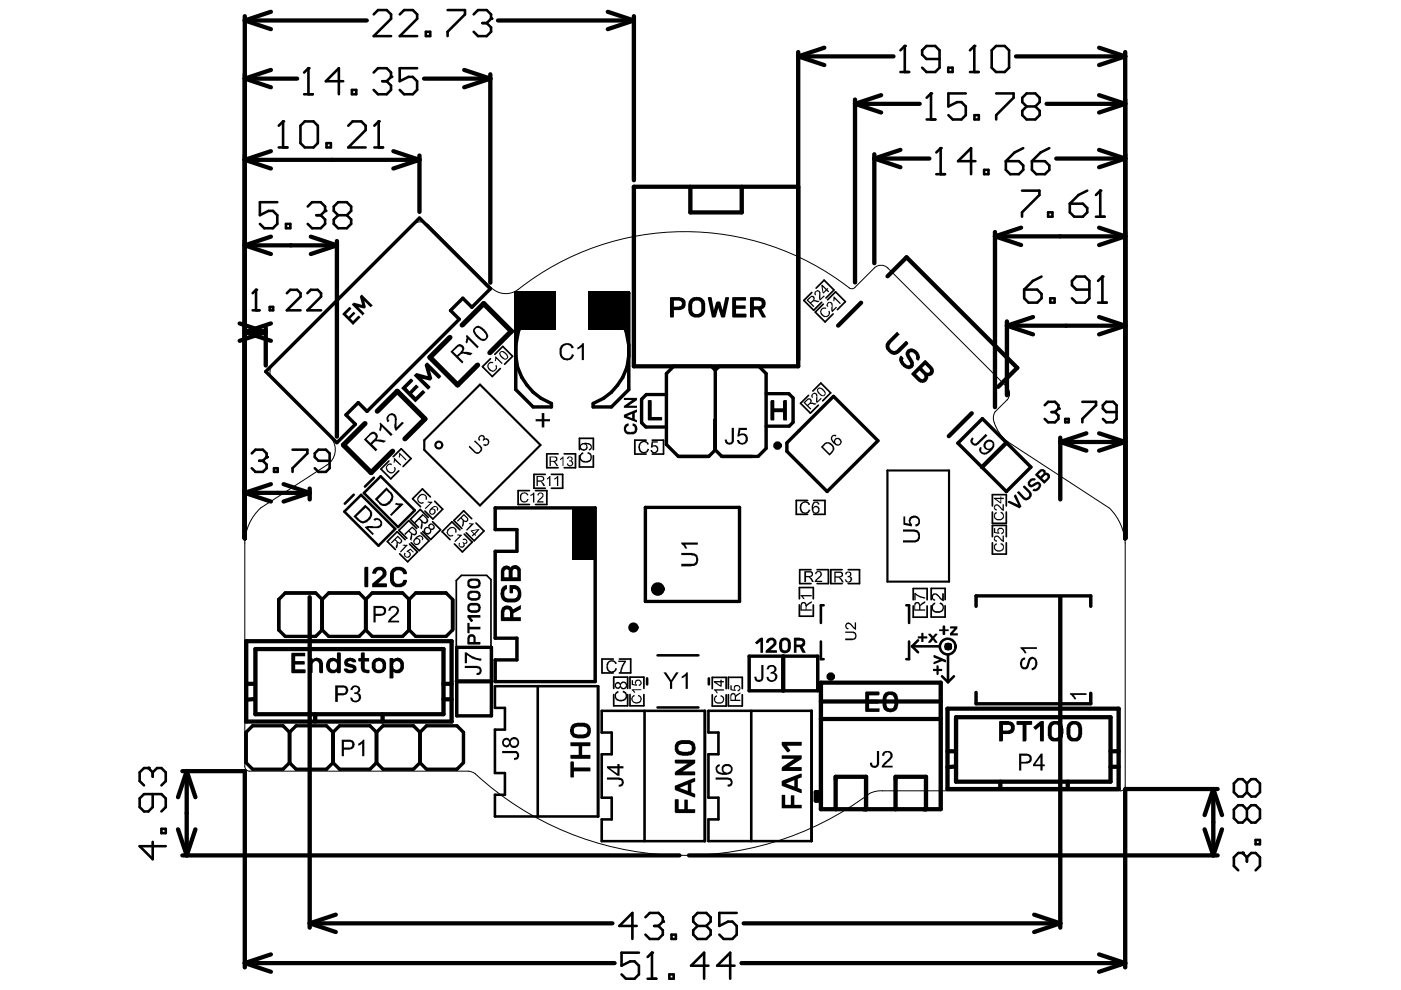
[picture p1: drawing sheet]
<svg xmlns="http://www.w3.org/2000/svg" width="297mm" height="210mm" viewBox="0 0 297 210" stroke-linecap="round" stroke-linejoin="round" font-family="sans-serif">
<path d="M100.8 164.1l-.7-.4-.8-.2h-46.4a1 1 0 0 1-1-1v-47.3a10.4 10.4 0 0 1 3.4-7.5l14-9.1a3.9 3.9 0 0 0 .7-6l-12.1-12.1a2.33 2.33 0 0 1 0-3.3l29.5-29.4a2.47 2.47 0 0 1 3.5 0l13.3 13.2a4.4 4.4 0 0 0 5.6 .4 57 57 0 0 1 70.3-.4 .87 .87 0 0 0 1.2-.1l4.1-4.1a2.02 2.02 0 0 1 2.8 0l25.3 25.3a1.95 1.95 0 0 1 0 2.7l-2.5 2.5a2.91 2.91 0 0 0 .1 3l1 1.8 1.4 1.5 21.8 14.2a11.5 11.5 0 0 1 3.3 7.3v51.6a1.01 1.01 0 0 1-1 1M100.8 164.1a65.6 65.6 0 0 0 84 3.9l1.8-.3h51" fill="none" stroke="#000" stroke-width=".21"/>
<g fill="#000">
<path d="M72.5 66.6l1.5-1.5h.2l.3 .4-1.1 1.1 .5 .5 1.1-1 .3 .4-1 1 .5 .6 1.2-1.1h.1l.3 .3-1.5 1.6h-.1zM74.6 64.6l.5-.4 1.7 .5-.5-1.7v-.2l.5-.4 2.2 2.3v.1l-.5 .3-1.3-1.3 .3 1.1-.2 .5-1.3-.3 1.2 1.3-.2 .5h-.2zM87.8 79.6l.4-.5h.2l2.3 .7-.6-2.3v-.2l.3-.4h.3l2.9 2.9-.5 .5h-.2l-1.7-1.7 .4 1.8-.2 .3h-.3l-1.6-.4 1.8 1.7v.1l-.6 .5zM98.8 71.2l.2-.2 2.5 2.5-.3 .4-1.9-2-.2 .9h-.1l-.3-.2 .2-.8zM103.6 76.9l.3-.2h.5l.2 .1-.2 .3a.6 .6 0 0 0-.9 .4 1 1 0 0 0 1.3 1l.4-.5-.2-.5 .3-.1a.99 .99 0 0 1-.6 1.3 .99 .99 0 0 1-1.3-.7l-.1-.6zM105 75.6l.1-.1 1.5 1.5-.2 .2-1.1-1.1-.2 .5-.2-.2zM118.9 73.3a1.64 1.64 0 0 1 2.8 .5l-.5 .1a1.11 1.11 0 0 0-1.4-.7 1.11 1.11 0 0 0-.7 1.3 1.13 1.13 0 0 0 .5 1.4 1.13 1.13 0 0 0 1.4-.3l.2-.5 .5 .1a1.55 1.55 0 0 1-1.8 1.2 1.55 1.55 0 0 1-1.3-1.7v-.8zM122.4 73.7l.8-.5 .3-.4h.3v3.5h-.5v-2.7l-.9 .5zM150.1 63.1h.8l.5 2.7 .4-1.7 .3-.2 .6 .1 .5 1.8 .6-2.7h.8l-.8 4.1-.8 .1-.2-.2-.5-1.8-.5 1.8-.2 .2-.7-.1zM155.2 63.1h3v.6h-2.1v1l2 .1-.1 .7h-1.9v1h2.1v.8h-2.8l-.2-.2zM172.7 61.9a.68 .68 0 0 1 .9-.3 .68 .68 0 0 1 .3 .9v.9l.8-.8 .2 .2-1 .9-.2-.2v-1.1a.43 .43 0 0 0-.1-.5 .43 .43 0 0 0-.6 0 .43 .43 0 0 0 0 .6 .32 .32 0 0 1-.3-.1 .32 .32 0 0 1 0-.4zM174 65.6l.5-.4 .7 .1-.4 .2a.6 .6 0 0 0-.6 .4 .6 .6 0 0 0 .2 .7 .64 .64 0 0 0 .8 .4 .64 .64 0 0 0 .4-.9l.3-.3a1.01 1.01 0 0 1-.8 1.5 1.01 1.01 0 0 1-1.2-1.1v-.2z"/>
<path d="M175.4 64.2a.7 .7 0 0 1 .9-.1 .7 .7 0 0 1 .2 .9v.8l.8-.8 .1 .2-1 1-.2-.8a.92 .92 0 0 0-.2-1.2l-.2 .1a.39 .39 0 0 0-.2 .6l-.2 .2-.2-.3zM176.8 62.8l1.5 1.5-.2 .2-1.1-1.1-.1 .4-.1 .1-.2-.2zM188 72.5l2.3-2.1 .4 .4v.2l-1.8 1.8a.95 .95 0 0 0 0 1.3 .95 .95 0 0 0 1.4-.1l1.7-1.7 .6 .4v.2l-1.9 1.8a1.49 1.49 0 0 1-2.5-.3 1.46 1.46 0 0 1-.2-1.9zM190.9 75.4h.2l.4 .5a1.27 1.27 0 0 0 1.3 1.6l.2-.4-.6-1.2a1.21 1.21 0 0 1 .1-1.8 1.21 1.21 0 0 1 1.7 .2l.3 .2a1.63 1.63 0 0 1 .3 1.9h-.2l-.5-.4a.95 .95 0 0 0-.2-1 .95 .95 0 0 0-1-.2 1.18 1.18 0 0 0 .5 1.3 1.35 1.35 0 0 1-.3 2.1h-.1a1.88 1.88 0 0 1-2-1 1.36 1.36 0 0 1-.1-1.8zM80.5 89.8l.2-.2 2.5 2.5-.3 .4-2-2.1-.2 1-.3-.2 .2-.7zM82.1 98.4l.9-.1 .1 .1-.1 .2a.66 .66 0 0 0-.9 .4 .66 .66 0 0 0 .3 .8 .66 .66 0 0 0 .9 .2 .66 .66 0 0 0 .2-.9l.3-.1a1 1 0 0 1-.7 1.3 1 1 0 0 1-1.2-.8v-.7zM83.4 97.3l.2-.2 1.5 1.4-.2 .2-1.2-1.1-.1 .6-.2-.2zM82.2 88a1.03 1.03 0 0 1 1.2-.3 1.03 1.03 0 0 1 .7 1.1v1.8l1.2-1.2 .3 .3-1.6 1.7a2.03 2.03 0 0 1-.3-2 .95 .95 0 0 0-.8-1.4l-.4 .3a.58 .58 0 0 0 .1 .9l-.4 .3a1.12 1.12 0 0 1 0-1.5zM84.6 96.1l.1-.1 1.5 1.4-.2 .2-1.1-1.2-.2 .7-.2-.2zM85.1 82.2l1.9-1.9h.3l.4 .5-1.5 1.4 .6 .8 1.3-1.4h.3l.4 .5-1.4 1.3 .7 .8 1.5-1.5h.2l.4 .6-2.2 2zM99.6 94.5l1.1 1.1a.69 .69 0 0 0 .8 .2 .69 .69 0 0 0 .4-.9l-1.4-1.3 .3-.2 1 1a.96 .96 0 0 1 .4 1 .96 .96 0 0 1-.7 .7h-.7l-1.4-1.3zM101.6 92.5a.69 .69 0 0 1 .8-.2 .69 .69 0 0 1 .4 .7 .72 .72 0 0 1 .9 .4 .72 .72 0 0 1-.3 .9l-.6 .3-.4-.2 .2-.3a.49 .49 0 0 0 .7 0 .49 .49 0 0 0-.1-.7 .49 .49 0 0 0-.7 .2l-.2-.3a.45 .45 0 0 0 .1-.7 .45 .45 0 0 0-.7 0 .45 .45 0 0 0 .2 .7l-.3 .2-.2-.3v-.5z"/>
<path d="M113.6 88.9h1.3v-1.3h.5v1.3h1.2v.4h-1.2v1.3h-.5v-1.3h-1.3zM118.7 97.3l.8-.5v2h-.2v-1.5l-.5 .2zM120.3 97a.6 .6 0 0 1 .8-.2 .6 .6 0 0 1 .2 .8l-.2 .1a.58 .58 0 0 1 .4 .6 .58 .58 0 0 1-.5 .5l-.3 .1-.3-.2a.23 .23 0 0 1-.2-.3 .23 .23 0 0 1 .3-.1 .39 .39 0 0 0 .6 .3 .39 .39 0 0 0-.1-.7h-.3v-.3a.37 .37 0 0 0 .5-.2 .37 .37 0 0 0-.3-.5 .37 .37 0 0 0-.4 .4h-.3zM123 96.3l.5-.4 .2 .3a.81 .81 0 0 0-.5 1 .81 .81 0 0 0 .9 .6 .95 .95 0 0 0 1.1-.9l-.1-.5-.6-.3 .1-.2a1.13 1.13 0 0 1 .8 1.6 1.56 1.56 0 0 1-2.3 .1l-.2-.3zM132.4 90.3l.5-.5h.4v.5a.7 .7 0 0 0-.5 .8 .7 .7 0 0 0 .8 .5l.2-.1a.65 .65 0 0 0 .8-.4 .65 .65 0 0 0-.3-.8h-.2v-.4a.81 .81 0 0 1 1 .9 1.2 1.2 0 0 1-1.5 1.3 1.18 1.18 0 0 1-1.3-1.5zM132.3 84.4h2.7v.5l-1.7 1.1h1.7v.5h-2.7v-.5l1.7-1.2h-1.7zM135.5 94a1.12 1.12 0 0 1 1.1-.5 1.12 1.12 0 0 1 .9 .7l-.2 .1a.85 .85 0 0 0-1.1-.4 .85 .85 0 0 0-.5 1 .81 .81 0 0 0 .6 .9 .81 .81 0 0 0 1-.5v-.2l.3 .1a1.18 1.18 0 0 1-1.5 .8 1.18 1.18 0 0 1-.7-1.6zM138.2 93.6h1.3v.2h-1l-.1 .8a.82 .82 0 0 1 1.1 .2 .82 .82 0 0 1-.1 1.1 .95 .95 0 0 1-1.5-.4l.4-.1a.53 .53 0 0 0 .6 .5 .53 .53 0 0 0 .4-.8 .54 .54 0 0 0-.5-.4 .54 .54 0 0 0-.5 .2h-.3zM137.3 84.9h.9v3.5h2.1v.7h-3zM155.1 90.7h.5v2.4a.98 .98 0 0 1-.9 1.2 .98 .98 0 0 1-1-1.1h.4a.53 .53 0 0 0 .6 .6 .53 .53 0 0 0 .4-.7zM156.6 90.7h1.8v.5h-1.4l-.2 .9a1.15 1.15 0 0 1 1.7 .6 1.15 1.15 0 0 1-1 1.5 1 1 0 0 1-1.3-.9h.5a.71 .71 0 0 0 .9 .6 .71 .71 0 0 0 .5-.9 .74 .74 0 0 0-.5-.8 .74 .74 0 0 0-.9 .4h-.4zM163.3 85l.2-.2 .7 .1v1.7h1.8v-1.6l.2-.2 .6 .1v4.2h-.7l-.1-.1v-1.6h-1.8v1.7h-.8z"/>
<path d="M172.1 83.6a.68 .68 0 0 1 .9-.2 .68 .68 0 0 1 .3 .9v.8l.7-.7 .2 .1-1 1-.2-.3v-1.2a.42 .42 0 0 0-.6-.5 .42 .42 0 0 0 0 .8 .32 .32 0 0 1-.4-.2 .32 .32 0 0 1 .1-.4zM205.9 92.9l.2-.2 .4 .3a.53 .53 0 0 0-.1 .8 .53 .53 0 0 0 .8 0l1.8-1.8 .3 .4-1.7 1.6a1 1 0 0 1-1.4 .3 1 1 0 0 1-.3-1.4zM77.3 111.8a2.78 2.78 0 0 1 2.2-.2 .94 .94 0 0 0 1.2-.8 .79 .79 0 0 0-1.2-.4l-.3-.3a1.09 1.09 0 0 1 1.1-.2 1.09 1.09 0 0 1 .7 .9 1.26 1.26 0 0 1-1.7 1.2h-1.2l1.2 1.2-.3 .3zM83.7 106.9l.3-.3 1.3 .1 .2 .2-2.5 2.5-.3-.3 1.9-2zM85.4 115.6h1.1l-1.5 1.5-.2-.1 1.1-1.2zM85.7 117.2l.1-.1 .2 .2a.45 .45 0 0 0 .2 .7 .45 .45 0 0 0 .6-.4 .48 .48 0 0 0-.5-.6l-.1-.1 .8-.6 .8 .7-.2 .1-.6-.5-.4 .4a.35 .35 0 0 1 .4 .3 .7 .7 0 0 1-.7 .9 .7 .7 0 0 1-.6-1zM88.9 105a.94 .94 0 0 1 1.2-.2 .94 .94 0 0 1 .3 1.2l-.2-.1a.67 .67 0 0 0-.2-.9 .67 .67 0 0 0-.9 .2 .72 .72 0 0 0-.4 .7 .72 .72 0 0 0 .6 .7l.4-.2 .2 .2a.97 .97 0 0 1-1.3-.3 .97 .97 0 0 1 .3-1.3zM90.6 106.5l.2-.2 .9 .2-1.5 1.4-.1-.2 1.2-1.1zM94.9 112.3a1.08 1.08 0 0 1 .9-.6 1.08 1.08 0 0 1 1 .7v.5l-.1 .1-.3-.2a.61 .61 0 0 0-.2-.8 .61 .61 0 0 0-.8 .2 .69 .69 0 0 0-.4 .8 .69 .69 0 0 0 .9 .5l.1-.1 .1 .2a.97 .97 0 0 1-1.1-.1 .97 .97 0 0 1-.1-1.2zM96.9 113.5l.2-.2 .9 .2-1.5 1.4-.2-.2 1.1-1.1zM97.3 115l.2 .2a.41 .41 0 0 0 .1 .6 .41 .41 0 0 0 .6-.1 .41 .41 0 0 0-.1-.6l.2-.2a.33 .33 0 0 0 .4 .1 .33 .33 0 0 0 .1-.4 .33 .33 0 0 0-.4-.1l-.1 .1-.2-.2a.59 .59 0 0 1 .9 0 .59 .59 0 0 1-.2 .9h-.4a.58 .58 0 0 1-.1 .7 .58 .58 0 0 1-.7 0l-.4-.2zM99.4 111.1l.2-.2 .9 .2-1.5 1.4-.2-.1 1.1-1.2z"/>
<path d="M110.3 104.8l.1-.1a.95 .95 0 0 1 1.6 .3l-.3 .1a.64 .64 0 0 0-.8-.4 .64 .64 0 0 0-.4 .8 .66 .66 0 0 0 .5 .8 .66 .66 0 0 0 .8-.5h.3a.98 .98 0 0 1-1.3 .7 .98 .98 0 0 1-.6-1.3zM112.5 104.9l.8-.5v2.2h-.3v-1.7l-.4 .3zM114.1 104.5a.67 .67 0 0 1 .9 0 .67 .67 0 0 1 .1 .9l-.9 .9h1v.3h-1.4l.1-.4 .5-.5a.8 .8 0 0 0 .5-.9 .41 .41 0 0 0-.4-.1 .41 .41 0 0 0-.3 .4l-.3-.1zM116 101.4l.7-.5v2.2h-.3v-1.7l-.3 .3zM117.5 101.4l.5-.2 .1-.3h.3v2.2h-.3v-1.7l-.4 .3h-.2zM144.4 117.2h2.1a1.43 1.43 0 0 1 1.5 1.5 1.43 1.43 0 0 1-1.5 1.4h-2.1v-.6h2.1a.94 .94 0 0 0 1.1-.8 .94 .94 0 0 0-1-1h-2.2zM144.4 115h3.5v.5h-2.7l.5 .8h-.4l-.3-.5-.6-.5zM169.7 106.8a1.11 1.11 0 0 1 1.1-.5 1.11 1.11 0 0 1 .9 .7l-.2 .1a.84 .84 0 0 0-1.1-.4 .84 .84 0 0 0-.5 1 .82 .82 0 0 0 .6 .9 .82 .82 0 0 0 1-.5h.3a1.18 1.18 0 0 1-1.3 .8 1.18 1.18 0 0 1-1-1.2zM191.5 112.3h2a1.27 1.27 0 0 1 1.6 1.2 1.27 1.27 0 0 1-1.6 1.5h-2v-.4h2a.94 .94 0 0 0 1-.5 .94 .94 0 0 0-.1-1.1l-.5-.3h-2.4zM191.5 109.5h.4v1.4l1 .2a1.14 1.14 0 0 1 .5-1.7 1.14 1.14 0 0 1 1.6 .7 1.01 1.01 0 0 1-.9 1.5l-.1-.4a.77 .77 0 0 0 .7-1 .77 .77 0 0 0-1.2-.3 .71 .71 0 0 0-.5 .6 .71 .71 0 0 0 .4 .7l-.1 .4-1.8-.4zM210.8 115.5l.5-.4 .1 .3a.7 .7 0 0 0-.4 .9 .7 .7 0 0 0 .9 .4 .65 .65 0 0 0 .8-.6 .65 .65 0 0 0-.6-.7l.1-.3a.94 .94 0 0 1 .6 .8 .94 .94 0 0 1-.3 .9 1.09 1.09 0 0 1-1.3 0 1.09 1.09 0 0 1-.4-1.3zM210.8 108.9l.3-.3 .3 .2a.72 .72 0 0 0-.3 .9 .72 .72 0 0 0 .9 .4 .65 .65 0 0 0 .7-.7 .65 .65 0 0 0-.6-.6l.1-.3a.98 .98 0 0 1 .6 1.2 .98 .98 0 0 1-1.2 .6 .97 .97 0 0 1-.8-1.4z"/>
<path d="M210.7 112h.3v.8l.6 .1a.72 .72 0 0 1 .3-1 .72 .72 0 0 1 1 .5 .72 .72 0 0 1-.6 .9v-.3a.45 .45 0 0 0 .3-.6 .45 .45 0 0 0-.6-.3 .45 .45 0 0 0-.3 .6l.2 .3-.1 .2-1.1-.2zM210.8 113.7a.93 .93 0 0 1 1.4 .5l.4 .4v-1.1h.2v1.4l-.6-.3a1.18 1.18 0 0 0-1.1-.8l-.2 .5 .2 .3h.3v.2a.65 .65 0 0 1-.6-.3 .65 .65 0 0 1 0-.7zM210.9 107a.99 .99 0 0 1 1.3 .6l.4 .3v-1h.2v1.4l-.6-.4a1.18 1.18 0 0 0-1.1-.7 .52 .52 0 0 0 .3 .8v.2a.72 .72 0 0 1-.5-1.2zM213.7 106.4l.3-.2 1.9 .8-.9-1.7v-.2l.3-.3 1.2 2.7-.4 .2-2.4-1.1zM215.6 104.4l.5-.2 1.1 1.2a.62 .62 0 0 0 .9-.1 .62 .62 0 0 0-.1-.9l-1.1-1.1v-.2l.4-.1 1.1 1.1a1.14 1.14 0 0 1 0 1.6 1.14 1.14 0 0 1-1.6 0zM218.3 101.7a1.03 1.03 0 0 1 1.3-.1l-.4 .3a.65 .65 0 0 0-.8 .7l.2 .2 .4-.1a1.26 1.26 0 0 1 1.5-.4 1.2 1.2 0 0 1-1 1.9 .37 .37 0 0 1-.6-.3l.3-.3a.73 .73 0 0 0 .7-.2 .73 .73 0 0 0 .2-.7l-.5 .2a1.11 1.11 0 0 1-1.5 .2 1.03 1.03 0 0 1 .2-1.4zM77.2 120.4l.2-.2 .7 .1-.1 4.2h-.7l-.1-.2zM79.2 120.7a1.52 1.52 0 0 1 1.7-.5 1.52 1.52 0 0 1 1 1.4l-.1 .7-1.6 1.4h1.7v.8h-3v-.7l1.9-1.7a.7 .7 0 0 0-.1-1.2 .7 .7 0 0 0-1 .7h-.8zM82.6 128.7a1.2 1.2 0 0 1 1.3-.2 1.2 1.2 0 0 1 .7 1.1l-.3 .7-1.4 1.2 1.7 .1v.4h-2.4l.3-.7 .7-.7a1.15 1.15 0 0 0 .8-1.6 .71 .71 0 0 0-.8-.1 .71 .71 0 0 0-.4 .6h-.5zM83.1 120.7a1.89 1.89 0 0 1 3.2 .8l-.1 .2h-.7a1.07 1.07 0 0 0-1.3-.7 1.07 1.07 0 0 0-.7 1.4 1.06 1.06 0 0 0 .7 1.4 1.06 1.06 0 0 0 1.3-.9h.7a1.36 1.36 0 0 1-1.3 1.6 1.92 1.92 0 0 1-2.2-2.5l.1-.9zM99.1 132.1h.5v.8h2.3v.5h-2.3v.9h-.4zM99.1 130.5l2.7-.1 .1 .6h-2.1l.5 .5v.2l-.5 .2-.7-.9z"/>
<path d="M106.6 124.4l.2-.2a.37 .37 0 0 1 .7 0v.7a1.16 1.16 0 0 0-.1 1.9l.5 .1a1.43 1.43 0 0 0 1.9-.8 .9 .9 0 0 0-1-1.2v.8l-.7 .1-.1-1.8h.9a1.67 1.67 0 0 1 1.6 2.2 1.81 1.81 0 0 1-2.4 1.5h-.1a1.75 1.75 0 0 1-1.8-2.3zM160.1 136.1l1-.8h.7v3.1h-.6v-2.4l-.6 .6-.5-.3zM162.6 135.6l.1-.1a1.15 1.15 0 0 1 1.4-.1 1.15 1.15 0 0 1 .4 1.4l-1.2 1.1h1.3l.1 .5h-2.4v-.4l1.5-1.3a.52 .52 0 0 0-.1-.9 .52 .52 0 0 0-.7 .5h-.6zM169.7 126.2h2.4v.2h-1.8l.3 .6h-.3zM172.9 121.3a.8 .8 0 0 1 .9-.2 .8 .8 0 0 1 .5 .6l-.2 .5-1 .9h1.2v.3h-1.6v-.3l.5-.4a1.19 1.19 0 0 0 .7-1.2 .4 .4 0 0 0-.5-.2 .4 .4 0 0 0-.3 .4h-.4zM179.3 121.4a.66 .66 0 0 1 1-.2 .66 .66 0 0 1 0 1h-.1a.71 .71 0 0 1 .3 1.1 .71 .71 0 0 1-1.1 0l-.3-.4h.3a.47 .47 0 0 0 .5 .4 .47 .47 0 0 0 .4-.6 .47 .47 0 0 0-.6-.3l.1-.3a.38 .38 0 0 0 .4-.3 .38 .38 0 0 0-.4-.4 .38 .38 0 0 0-.3 .4l-.3-.1zM179.2 133.9h1.4a.93 .93 0 0 1 1 .9 .93 .93 0 0 1-1 .9h-1.4v-.3h1.4a.58 .58 0 0 0 .7-.4 .58 .58 0 0 0-.4-.7l-1.7-.1zM179.4 132.2a1.15 1.15 0 0 1 1.5 .7l.3 .3v-1.2h.3v1.5l-.5-.2-.6-.7a.47 .47 0 0 0-.8-.2 .47 .47 0 0 0 .2 .8h.1l-.1 .2a.82 .82 0 0 1-.4-1.2zM193.9 125.7h.2l.9 .7 1.2 .2v.3l-1.5-.4-.6-.4v1.2h-.2zM194.6 135l.7-.1v-.6l.5-.1v.7h.7l.1 .4-.8 .1v.7h-.5v-.7h-.7zM196.8 134.5l.6-.1 .4 .5 .4-.5h.5l-.6 .9 .6 1h-.4l-.5-.6-.5 .6h-.4l-.1-.2 .6-.8zM197.7 128l.6-.3v.4a.8 .8 0 0 0-.5 1.1 .8 .8 0 0 0 1.1 .4 .79 .79 0 0 0 .9-.7 .79 .79 0 0 0-.6-.9l.1-.3a1.15 1.15 0 0 1 .8 1.5 1.15 1.15 0 0 1-1.5 .7 1.22 1.22 0 0 1-.9-1.9z"/>
<path d="M197.6 126.1a.88 .88 0 0 1 1.5 .3l.7 .6v-1.2h.3v1.7h-.3l-.6-.6a1.07 1.07 0 0 0-1.2-.7l-.2 .2a.37 .37 0 0 0 .3 .6l.2 .1v.3a.83 .83 0 0 1-.7-1.3zM199.1 133.4h.7v-.7l.5-.1 .1 .8h.7v.4h-.7v.7l-.5 .1-.1-.8h-.7zM201.4 132.9l1.6-.1v.5l-.9 1h1v.4h-1.7v-.4l.9-1h-.8zM216.3 137.2h3.5v.4h-2.7l.5 .8-.4 .1-.2-.5-.7-.5zM61.8 138.5h2.9v.7h-2.1v1l2 .1-.1 .6h-1.9v1h2.1l.1 .7h-3zM65.5 139.5h.7l.1 .3a1.34 1.34 0 0 1 1.5-.2 1.34 1.34 0 0 1 .7 1.3v1.7l-.2 .1h-.5l-.1-.1v-1.6a.7 .7 0 0 0-.7-.9 .7 .7 0 0 0-.7 .9v1.6l-.7 .1-.2-.1zM74.7 145.5a1.03 1.03 0 0 1 1.1-.1 1.03 1.03 0 0 1 .5 1.1l-.4 .5a.9 .9 0 0 1 .7 .8 .9 .9 0 0 1-.6 .9 1.16 1.16 0 0 1-1.8-.8h.5a.71 .71 0 0 0 .8 .7 .71 .71 0 0 0 .6-.9 .71 .71 0 0 0-.9-.5l-.1-.4a.61 .61 0 0 0 .9-.4 .61 .61 0 0 0-.6-.8 .61 .61 0 0 0-.6 .7l-.5-.1zM73.2 139.8l.2-.1a1.51 1.51 0 0 1 2.1 .5l-.1 .2h-.6a.64 .64 0 0 0-1.1 .1l.4 .2a1.47 1.47 0 0 1 1.5 .9 .64 .64 0 0 1-.4 .9 1.62 1.62 0 0 1-2.3-.5l.1-.3h.6a.99 .99 0 0 0 1.2 .1v-.2l-.4-.1a1.34 1.34 0 0 1-1.3-.6l-.2-.5zM76.5 138.5l.2-.2h.5l.1 1.2 1 .1v.7h-1v1.2a.37 .37 0 0 0 .5 .5l.6 .1v.5l-.7 .1a1.11 1.11 0 0 1-1.2-1.2v-1.2l-.5-.1v-.6l.5-.1zM98.5 138.3h.5l.9 .8 .9 .3 1.2 .2v.5l-1.7-.4-1.3-.8v1.7h-.5zM98.5 141.2h2.4a1.02 1.02 0 0 1 1.1 .6 1.02 1.02 0 0 1-.3 1.2l-.7 .1v-.4a.56 .56 0 0 0 .7-.5 .56 .56 0 0 0-.7-.6h-2.5zM120.9 157.4h4.3l-.1 .8h-1.7v1.9h1.8v.7l-4.2 .1-.1-.8h1.8v-1.9h-1.7z"/>
<path d="M128.7 140.5a1.19 1.19 0 0 1 1.1-.5 1.19 1.19 0 0 1 1 .7l-.4 .1a.83 .83 0 0 0-1-.4 .83 .83 0 0 0-.5 1 .82 .82 0 0 0 .5 .9 .82 .82 0 0 0 1-.5v-.2l.4 .1a1.13 1.13 0 0 1-1.3 .9 1.13 1.13 0 0 1-.9-1.3zM131.1 140.1h1.6v.2l-.7 1.2-.2 1.1h-.4l.2-1.1 .8-1.2h-1.3zM130.4 146.9l.5-.4h.2l.1 .3a.83 .83 0 0 0-.5 1.1 .83 .83 0 0 0 1 .5 .79 .79 0 0 0 .9-.7 .79 .79 0 0 0-.6-.9l.1-.4a1.2 1.2 0 0 1 .8 1.5 1.2 1.2 0 0 1-1.5 .8 1.3 1.3 0 0 1-1-1.8zM133.9 147.7l.5-.4 .2 .3a.67 .67 0 0 0-.5 .8 .67 .67 0 0 0 .9 .5 .67 .67 0 0 0 .7-.4 .67 .67 0 0 0-.2-.8l-.3-.1 .1-.3a.94 .94 0 0 1 .7 1.1 .94 .94 0 0 1-1 .8 1.11 1.11 0 0 1-1.1-1.5zM133.9 144.2h.3v.8h.6a.64 .64 0 0 1 .2-.9 .64 .64 0 0 1 .9 .3 .62 .62 0 0 1 .1 .7 .62 .62 0 0 1-.6 .3v-.2a.47 .47 0 0 0 .4-.6 .47 .47 0 0 0-.7-.2 .47 .47 0 0 0-.1 .6v.4l-1.1-.2zM133.9 146.1h2.1v.2h-1.6l.3 .5-.3 .1zM140.7 142.6h.5l1.1 1.6 1-1.6h.6l-1.4 2v1.5h-.5v-1.5zM144.5 143.4l.7-.4 .4-.4h.2v3.5h-.4v-2.8l-.9 .5zM151.5 147.6l.5-.2v.3a.66 .66 0 0 0-.3 .9 .66 .66 0 0 0 .9 .3 .65 .65 0 0 0 .7-.5 .65 .65 0 0 0-.6-.8l.1-.3a.93 .93 0 0 1 .8 1.1 .93 .93 0 0 1-1 .8 1.01 1.01 0 0 1-1.1-.4 1.01 1.01 0 0 1 0-1.2zM151.4 146.1h2.1v.3h-1.7l.4 .5-.3 .1zM154.9 145.3h.2v.8l.6 .1a.7 .7 0 0 1 .4-1 .7 .7 0 0 1 .9 .8l-.3 .5-.3 .1-.1-.3a.46 .46 0 0 0 .4-.6 .46 .46 0 0 0-.7-.1l-.2 .2 .2 .7-1.1-.2zM161.4 141h.5v2.4a.98 .98 0 0 1-.9 1.2 .98 .98 0 0 1-1.1-1.1l.5 .1a.53 .53 0 0 0 .6 .5 .53 .53 0 0 0 .4-.7z"/>
<path d="M162.8 141.3a1.06 1.06 0 0 1 1.2-.3 1.06 1.06 0 0 1 .6 1.1l-.4 .5a1.07 1.07 0 0 1 .6 1.3 1.07 1.07 0 0 1-1.3 .7 .95 .95 0 0 1-1-1l.4-.1a.74 .74 0 0 0 .6 .8 .74 .74 0 0 0 .8-.6 .74 .74 0 0 0-.5-.9h-.5l.1-.3a.58 .58 0 0 0 .7-.5 .58 .58 0 0 0-.5-.7 .58 .58 0 0 0-.6 .6h-.5zM165.7 157.4l4.3-.1v.7l-3.2 .1 .8 .9-.5 .5h-.2l-1.2-1.5zM183.4 146.8l.2-.2h2.7l.2 .2v.5l-.2 .1h-2v1l2 .1-.1 .7h-1.9v1h2.2l-.1 .7-3-.1zM197.8 141.8h.8v-.7h.3l.1 .7h.8v.5h-.8v.7l-.4 .1v-.8h-.8zM197.9 139l.2-.1 2.4 1 .1 .4-.2 .1-.6-.2-1.9 .6 .1-.5 1.2-.4-1.2-.5zM215.5 153h3.3v.6l-1.2 .1v3.3l-.1 .2h-.7v-3.5h-1.2zM216.4 139.9l.6-.5h.4v.4a.93 .93 0 0 0-.7 .7 .93 .93 0 0 0 .4 1h.2a1.37 1.37 0 0 0 .6-1.4 .97 .97 0 0 1 1-.9 .97 .97 0 0 1 .9 1 1.39 1.39 0 0 1-1.1 1.9v-.5a1.05 1.05 0 0 0 .8-.9 1.05 1.05 0 0 0-.6-1 1.32 1.32 0 0 0-.6 1.1h-.1a.98 .98 0 0 1-1 1.1 .98 .98 0 0 1-.9-1.2zM219.1 154.1l1.4-1.1h.8l-.1 4.2h-.6l-.1-.2v-3l-.8 .7-.3-.1zM226.9 147h3.5v.3h-2.7l.4 .8v.2h-.3l-.5-.8-.4-.2zM76 157.7l.6-.4 .4-.5h.2v3.5h-.4v-2.7l-.2 .2-.6 .3zM106.5 159.2h2.4a.98 .98 0 0 1 1.2 .9 .98 .98 0 0 1-1.1 1.1v-.5a.53 .53 0 0 0 .6-.6 .53 .53 0 0 0-.7-.4h-2.4zM120.9 161.5h.8v1.2h3.4l.1 .9h-3.5v1.2h-.7z"/>
<path d="M128.7 164.8h2.5a.98 .98 0 0 1 1.1 1 .98 .98 0 0 1-1.1 1v-.4a.56 .56 0 0 0 .6-.5 .56 .56 0 0 0-.6-.6h-2.5zM143.1 169.5h.8v2.1h1.2v-2.1h.6l.1 2.1h1.6v.7l-4.2 .1-.1-.2zM143.1 161.2l4.3-.1-.1 .8-2.6 1.7h2.6l.1 .7-4.2 .1-.1-.6 .1-.2 2.6-1.7h-2.6l-.1-.2zM151.7 164.8h2.4a1.01 1.01 0 0 1 1.2 .7 1.01 1.01 0 0 1-.6 1.3h-.4l-.1-.4a.54 .54 0 0 0 .7-.3 .54 .54 0 0 0-.3-.7l-2.9-.1zM165.7 168.6l.8-.1v2.1h1.2v-1.9l.7-.1v2h1.6v.8h-4.3zM165.7 160.2l4.3-.1-.1 .9-2.6 1.6h2.6l.1 .9h-4.3l.1-.9 2.6-1.7h-2.7zM173 167.9h1v1.9h-1zM185.9 159.2h.5v2.4a.99 .99 0 0 1-.9 1.2 .99 .99 0 0 1-1-1.1h.4a.53 .53 0 0 0 .6 .7 .53 .53 0 0 0 .4-.8zM187.3 159.4h.1a1.31 1.31 0 0 1 1.8 .5 1.91 1.91 0 0 1-1.2 1.8l-.5 .7h1.7v.3h-2.3a2.58 2.58 0 0 1 1.3-1.6 .89 .89 0 0 0 .3-1.5h-.5a.51 .51 0 0 0-.5 .6h-.5z"/>
<path d="M96.6 73.4a.99 .99 0 0 1 1.4-.2 .99 .99 0 0 1 .2 1.4h.9l1.1 .3-.5 .4-.8-.2a1.03 1.03 0 0 0-1.3 .1l-.4 .4 1.1 1.1-.3 .4-2.5-2.5zM96.1 74.5l.8 .8 .7-.6a.69 .69 0 0 0 .4-.7 .69 .69 0 0 0-.6-.6z"/>
<path d="M100.7 69.3a1.49 1.49 0 0 1 1.9 .4l.2 .2a1.99 1.99 0 0 1 .6 1.7 1.13 1.13 0 0 1-1.9 .2 2.63 2.63 0 0 1-1.2-1.9zM100.8 69.8a1.56 1.56 0 0 0 .8 1.6 .94 .94 0 0 0 1.5 .2 1.38 1.38 0 0 0-.9-1.5l-.6-.6h-.6z"/>
<path d="M105.9 74.7a.8 .8 0 0 1 1.3 .1l.1 .1a.76 .76 0 0 1 .2 1.3 1.15 1.15 0 0 1-1.5-.9l-.2-.2zM106.1 74.8a1.64 1.64 0 0 0 .9 1.3l.2-.1a.44 .44 0 0 0 .3-.4 .44 .44 0 0 0-.3-.5l-.4-.2a.42 .42 0 0 0-.3-.3 .42 .42 0 0 0-.4 .2z"/>
<path d="M142 63.1l1.9-.1a1.4 1.4 0 0 1 1.5 1.2 1.4 1.4 0 0 1-1.1 1.6h-1.4v1.4h-.9zM142.9 63.7v1.3h1a.66 .66 0 0 0 .7-.7 .66 .66 0 0 0-.8-.6z"/>
<path d="M146.1 63.7a1.92 1.92 0 0 1 3.3 .3l.1 1.6a1.79 1.79 0 0 1-2.7 1.5 1.95 1.95 0 0 1-.9-2.2zM146.9 64l-.1 .8a1.29 1.29 0 0 0 .8 1.8 1.08 1.08 0 0 0 1.1-1.5 1.06 1.06 0 0 0-.4-1.3 1.06 1.06 0 0 0-1.4 .2z"/>
<path d="M159 63.1l1.8-.1a1.35 1.35 0 0 1 1.5 1 1.35 1.35 0 0 1-.8 1.6l.9 1.5-.1 .2-.8-.1-.8-1.5h-.9l-.1 1.6-.7-.1zM159.8 63.7v1.2h1a.61 .61 0 0 0 .7-.6 .61 .61 0 0 0-.7-.6z"/>
<path d="M171 63.6l.6-.6a.59 .59 0 0 1 .9-.1 .59 .59 0 0 1 .1 .8l.4-.1 .8 .2-.3 .3-.8-.2a.58 .58 0 0 0-.7 .4l.7 .6-.2 .2zM171.4 63.6l.4 .5 .6-.6a.34 .34 0 0 0-.1-.5 .34 .34 0 0 0-.5 .2z"/>
<path d="M174.1 60.5l.2-.2 .9 .9 .3-.1 .1 .1-.2 .2 .4 .4-.2 .2-.4-.4-.6 .7-.2-.2zM174.4 60.8l.2 1.2 .4-.6z"/>
<path d="M193.2 79.2l2.9-2.9h.2l1.2 1.3a1.16 1.16 0 0 1 .5 1.3 1.16 1.16 0 0 1-1.1 .9 1.61 1.61 0 0 1-1.4 1.4l-.7-.2-1.6-1.6zM195.5 78l.8 .8a.49 .49 0 0 0 .7 .1 .49 .49 0 0 0 0-.7l-.8-.8zM194.2 79.3l.9 .8a.53 .53 0 0 0 .8 .1 .53 .53 0 0 0-.1-.8l-.8-.8z"/>
<path d="M78.3 92a.99 .99 0 0 1 1.4-.2 .99 .99 0 0 1 .1 1.4h.9l1.2 .3-.5 .3-1.2-.2h-.6l-.3 .2-.4 .4 1.1 1.1-.4 .4-2.4-2.5zM77.7 93.1l.8 .8 .8-.7a.62 .62 0 0 0 .2-1 .62 .62 0 0 0-1 .1z"/>
<path d="M116.5 96.8h.9a.57 .57 0 0 1 .8 .4 .57 .57 0 0 1-.6 .7l.8 .9h-.4l-.3-.5-.4-.4h-.5v.9h-.3zM116.8 97v.7h.6a.38 .38 0 0 0 .5-.4 .38 .38 0 0 0-.5-.3z"/>
<path d="M123.1 94.2l.3-.3h.5a1.28 1.28 0 0 1 1.6 .6v.4a.48 .48 0 0 1-.6 .6l-.1-.3a.46 .46 0 0 0 .5-.4 .46 .46 0 0 0-.5-.5l-.5-.1a.77 .77 0 0 1 .1 1 .77 .77 0 0 1-1 .3 .78 .78 0 0 1-.3-1.3zM123.2 94.4a.56 .56 0 0 0 .2 .8 .56 .56 0 0 0 .8-.2 .56 .56 0 0 0-.3-.8z"/>
<path d="M132.3 87.9l2.7-1.1v.6l-.4 .2v1.3l.4 .2v.4v.1l-2.6-1zM132.9 88.2l1.1 .5v-.9z"/>
<path d="M170.3 85.4l.7-.7a.59 .59 0 0 1 .9-.1 .59 .59 0 0 1 0 .9l.5-.1 .7 .2-.3 .2-.7-.2a.58 .58 0 0 0-.7 .4l.6 .7-.2 .1zM170.7 85.4l.5 .4 .5-.5a.34 .34 0 0 0 0-.5 .34 .34 0 0 0-.5 .1z"/>
<path d="M173.3 82.4a.91 .91 0 0 1 1.5 .4 .68 .68 0 0 1 0 1.1 .68 .68 0 0 1-1-.3 .91 .91 0 0 1-.5-1.2zM173.5 82.5l-.1 .3 .2 .3a.96 .96 0 0 0 1.1 .6 .63 .63 0 0 0-.3-.9l-.4-.4z"/>
<path d="M174.7 94a1.39 1.39 0 0 1 1.5 0 1.39 1.39 0 0 1 .6 1.5l-.9 1.1-1.9-1.8zM174.9 94.3l-.4 .5 1.4 1.3 .3-.3a1.02 1.02 0 0 0 0-1.4 1.02 1.02 0 0 0-1.3-.1z"/>
<path d="M176.4 92.3l.8-.1 .2 .1-.2 .3a.5 .5 0 0 0-.7 .1 .5 .5 0 0 0 .1 .7l.3 .3a.5 .5 0 0 1 .2-.8 .88 .88 0 0 1 1.3 .6 .88 .88 0 0 1-1 1l-.1-.1a2.07 2.07 0 0 1-1.1-1.7zM177.1 93.4a.58 .58 0 0 0 .4 .8 .58 .58 0 0 0 .7-.5 .6 .6 0 0 0-.5-.6 .6 .6 0 0 0-.6 .3z"/>
<path d="M208.7 93.8h.1a1.13 1.13 0 0 1 1.7-.4 1.13 1.13 0 0 1 0 1.7l-.1 .2a1.87 1.87 0 0 1-2.3 .9l-.2-.2a.78 .78 0 0 1 0-1.2l.2 .1a.73 .73 0 0 0 .3 1 .73 .73 0 0 0 .9-.1l.4-.4a1.07 1.07 0 0 1-1-.5 1.07 1.07 0 0 1 0-1.1zM209.1 94a.73 .73 0 0 0 .3 1.1 .73 .73 0 0 0 1-.5l.1-.3a.78 .78 0 0 0-.6-.7 .78 .78 0 0 0-.8 .4z"/>
<path d="M74.9 109.5l2.5-2.5 1 .9a1.45 1.45 0 0 1 0 2.2l-.3 .3a1.57 1.57 0 0 1-1.8 .4zM75.6 109.5l.5 .6a.95 .95 0 0 0 1.6 0 1.33 1.33 0 0 0 .6-1.7l-.8-.7z"/>
<path d="M79.5 105.8l2.4-2.5 .9 .9a1.42 1.42 0 0 1 0 2.4v.1a1.67 1.67 0 0 1-2.4 .1zM81.9 104l-1.8 1.9 .5 .6a1.21 1.21 0 0 0 1.9-.3 .98 .98 0 0 0 0-1.7z"/>
<path d="M82.9 115l1.4-1.5 .7 .7a.59 .59 0 0 1 .1 .9 .59 .59 0 0 1-.8 0v.6l-.1 .6-.3-.3 .2-.4-.1-.9-.3-.1-.6 .6zM83.9 114.4l.4 .3a.37 .37 0 0 0 .4 .3 .37 .37 0 0 0 .3-.3l-.1-.3-.6-.5z"/>
<path d="M85.7 113.2l1.7-1.6 .7 .7a.66 .66 0 0 1 .2 .9 .66 .66 0 0 1-1 .1l.1 .6-.2 .8-.3-.3 .2-1.3-.5-.4-.7 .8zM86.8 112.5l.6 .6a.43 .43 0 0 0 .6 0 .43 .43 0 0 0-.1-.7l-.5-.4z"/>
<path d="M87.8 110.7l1.8-1.8 .8 .8a.74 .74 0 0 1 .4 .9 .74 .74 0 0 1-.8 .5l-.4-.3-.2 1.5-.3-.3 .2-1.4-.4-.5-.9 .9zM89 110l.6 .4a.46 .46 0 0 0 .7 .2 .46 .46 0 0 0-.1-.7l-.5-.6z"/>
<path d="M87.8 114.2h.1a1 1 0 0 1 1.7-.4 .46 .46 0 0 1 0 .8l-.2-.3a.41 .41 0 0 0-.2-.6 .41 .41 0 0 0-.5 .2l-.4 .2a.74 .74 0 0 1 .8 .9 .74 .74 0 0 1-1.1 .5 .88 .88 0 0 1-.2-1.3zM87.9 114.8a.5 .5 0 0 0 1 0 .5 .5 0 0 0-1 0z"/>
<path d="M90 112l.3-.3 .6 .1a.63 .63 0 0 1 .4-.8 .63 .63 0 0 1 .8 .4 .61 .61 0 0 1 0 .8 .61 .61 0 0 1-.7 .2 .75 .75 0 0 1-.5 .9 .75 .75 0 0 1-.9-.4l-.2-.4zM91 111.7a.41 .41 0 0 0 .8 0 .41 .41 0 0 0-.8 0zM90.1 112.5a.55 .55 0 0 0 1.1 0 .55 .55 0 0 0-1.1 0z"/>
<path d="M91.2 107.9l.2-.2a.77 .77 0 0 1 .9-.4 .77 .77 0 0 1 .6 .7l-.2 .3-.2-.2a.41 .41 0 0 0-.1-.6 .41 .41 0 0 0-.6 .2l-.2 .1a.68 .68 0 0 1 .7 1 .68 .68 0 0 1-1.1 .1l-.2-.2zM91.2 108.5a.45 .45 0 0 0 .9 0 .45 .45 0 0 0-.9 0z"/>
<path d="M96.9 110.4l1.5-1.5 .6 .7a.57 .57 0 0 1 .2 .8 .57 .57 0 0 1-.8 .1l-.2 1.2-.3-.2 .2-1.2-.4-.3-.6 .6zM97.9 109.8l.6 .6a.35 .35 0 0 0 .5-.1 .35 .35 0 0 0-.2-.5l-.4-.5z"/>
<path d="M99.7 112.5l2-.2-.9 1 .1 .2-.1 .1-.2-.2-.4 .3-.2-.2 .4-.3zM100.1 112.6l.5 .5 .6-.7z"/>
<path d="M113.7 100.9h1a.57 .57 0 0 1 .7 .5 .57 .57 0 0 1-.5 .6l.7 1.1h-.4l-.3-.7a.37 .37 0 0 0-.6-.3h-.3v1h-.3zM114 101.1v.8h.6a.39 .39 0 0 0 .5-.3 .39 .39 0 0 0-.4-.5z"/>
<path d="M172.4 106.6h.1a.78 .78 0 0 1 1.3 .3l-.4 .1a.42 .42 0 0 0-.4-.4 .42 .42 0 0 0-.4 .3l-.2 .7a.83 .83 0 0 1 1.2-.1 .83 .83 0 0 1-.1 1.3 .86 .86 0 0 1-1 0 .86 .86 0 0 1-.4-.9v-.7zM172.5 108.1a.53 .53 0 0 0 1 0 .53 .53 0 0 0-1 0z"/>
<path d="M210.7 105.5h1.4v-.2h.2v.2h.5v.3h-.5v.9h-.2l-1.4-1zM211.2 105.8l.9 .7v-.7z"/>
<path d="M219.5 100.6l.8-.9a.82 .82 0 0 1 .9-.2 .82 .82 0 0 1 .6 .7 .85 .85 0 0 1 .8 .5 .85 .85 0 0 1-.3 1l-1 .9-1.8-1.9zM220.1 100.6l.5 .4 .4-.4a.32 .32 0 0 0 .2-.5 .32 .32 0 0 0-.5 0zM221 101.4l.4 .5 .7-.7a.34 .34 0 0 0-.2-.4 .34 .34 0 0 0-.4 0z"/>
<path d="M69.5 139.9a1.58 1.58 0 0 1 1.9-.1v-1.4l.7-.1 .2 .2v4.1l-.2 .1h-.5l-.2-.2a1.44 1.44 0 0 1-1.6 .1 1.44 1.44 0 0 1-.7-1.5l.1-.8zM70.1 140.3a.97 .97 0 0 0-.1 1.1 .97 .97 0 0 0 .9 .6 .91 .91 0 0 0 .5-1.2 .91 .91 0 0 0-1.3-.5z"/>
<path d="M79.2 128.5h1.4a1.08 1.08 0 0 1 1.3 1 1.08 1.08 0 0 1-1.3 1.1h-1v1.4h-.4zM79.6 128.9v1.2h1a.63 .63 0 0 0 .8-.6 .63 .63 0 0 0-.8-.6z"/>
<path d="M79.1 140l.2-.1a1.51 1.51 0 0 1 1.6-.4 1.51 1.51 0 0 1 1 1.4v.1a1.52 1.52 0 0 1-1.1 1.7 1.52 1.52 0 0 1-1.8-.8l-.2-.3v-1.1zM79.6 140.5v.2a.89 .89 0 0 0 .7 1.3 .83 .83 0 0 0 .8-.4 .83 .83 0 0 0-.1-.9 .47 .47 0 0 0-.4-.5l-.7 .1z"/>
<path d="M99.3 134.7a.91 .91 0 0 1 1-.2 .91 .91 0 0 1 .5 1v.6h1.1l-.1 .6h-2.6l-.1-1.5zM99.6 135.1v1h.8v-.7a.44 .44 0 0 0-.3-.4 .44 .44 0 0 0-.5 .1z"/>
<path d="M99.2 128.2h.1a2.1 2.1 0 0 1 1.8-.4 1.12 1.12 0 0 1 .8 1.5 1.12 1.12 0 0 1-1.5 .6 1.1 1.1 0 0 1-1.2-.4 1.1 1.1 0 0 1 0-1.2zM99.6 128.5a.63 .63 0 0 0 .1 .8 .63 .63 0 0 0 .8 .1h.1a.59 .59 0 0 0 .8-.6 .59 .59 0 0 0-.9-.4z"/>
<path d="M99.2 125.6a2.78 2.78 0 0 1 2-.4 1.05 1.05 0 0 1 .8 1.1 1.05 1.05 0 0 1-.9 1l-.3 .1a1.24 1.24 0 0 1-1.7-.9zM99.6 125.9a.61 .61 0 0 0 .1 .7 .61 .61 0 0 0 .7 .2 .68 .68 0 0 0 .7 0 .68 .68 0 0 0 .3-.7 1.53 1.53 0 0 0-1.8-.2z"/>
<path d="M99.2 123a2.65 2.65 0 0 1 1.9-.3 1.03 1.03 0 0 1 .9 1 1.03 1.03 0 0 1-.9 1l-.4 .1a1.48 1.48 0 0 1-1.6-.7zM99.6 123.4a.72 .72 0 0 0 .9 .8h.1a.59 .59 0 0 0 .8-.5 .59 .59 0 0 0-.7-.6l-1 .1z"/>
<path d="M106.4 128.9a1.4 1.4 0 0 1 2.4 .3l1.4-.9 .2 .1v.8l-1.5 .8v.9h1.5v.8h-4.1l-.1-2.2zM107 129.4l-.1 1.5h1.2v-1a.65 .65 0 0 0-.3-.6 .65 .65 0 0 0-.8 .1z"/>
<path d="M106.3 120.5a1.13 1.13 0 0 1 1.9-.1 1.21 1.21 0 0 1 1.4-.5 1.21 1.21 0 0 1 .8 1.2v2.1h-4.2zM107 120.9l-.1 1.5h1v-1a.47 .47 0 0 0-.2-.7 .47 .47 0 0 0-.7 .2zM108.8 120.8l-.1 1.6h1v-1.2a.51 .51 0 0 0-.3-.5 .51 .51 0 0 0-.6 .1z"/>
<path d="M165.4 135.7a1.34 1.34 0 0 1 1.7-.4 1.34 1.34 0 0 1 .6 1.6v.2a1.28 1.28 0 0 1-1.4 1.4 1.28 1.28 0 0 1-1.1-1.7zM165.9 135.9l-.1 .6a1.44 1.44 0 0 0 .4 1.4 .77 .77 0 0 0 .8-.3 .77 .77 0 0 0 0-.8 .71 .71 0 0 0-.2-.9 .71 .71 0 0 0-.9 0z"/>
<path d="M168.3 135.3l1.3-.1a1.02 1.02 0 0 1 1.1 .7 1.02 1.02 0 0 1-.5 1.2l.6 1.3h-.6l-.7-1.2h-.6v1.2h-.6zM168.9 135.8v.9h.7a.43 .43 0 0 0 .6-.5 .43 .43 0 0 0-.6-.4z"/>
<path d="M170.5 121.1h1a.66 .66 0 0 1 .9 .5 .66 .66 0 0 1-.7 .8l.5 .3 .4 .7h-.4l-.4-.6a.62 .62 0 0 0-.9-.4v1h-.4zM170.9 121.4v.7h.7a.38 .38 0 0 0 .5-.4 .38 .38 0 0 0-.5-.3z"/>
<path d="M169.8 127.9a.65 .65 0 0 1 .7-.3 .65 .65 0 0 1 .5 .7l.3-.4 .8-.4v.3l-.8 .5-.3 .4v.5h1.1v.3h-2.4zM170.1 128l-.1 1.2h.8l-.1-1.1-.2-.2z"/>
<path d="M176.9 121.2h1a.66 .66 0 0 1 .8 .5 .66 .66 0 0 1-.6 .8l.3 .1 .5 .9h-.3l-.4-.6a.46 .46 0 0 0-.7-.4h-.3v1h-.3zM177.2 121.5v.7h.7a.4 .4 0 0 0 .5-.2 .4 .4 0 0 0-.2-.5z"/>
<path d="M193.9 127.9a.65 .65 0 0 1 .7-.3 .65 .65 0 0 1 .5 .7l.1-.3 1-.5v.3l-.8 .5a.37 .37 0 0 0-.3 .5v.4h1.1v.3h-2.3zM194.1 128.1l-.1 1.1h.9l-.1-1a.34 .34 0 0 0-.3-.3 .34 .34 0 0 0-.4 .2z"/>
<path d="M71.1 145.3h1.4a1.09 1.09 0 0 1 1.3 1.1 1.09 1.09 0 0 1-1.3 1h-.9v1.4h-.5zM71.6 145.8v1.2h.9a.64 .64 0 0 0 .8-.3 .64 .64 0 0 0-.2-.8z"/>
<path d="M82.6 139.6l.7-.1 .1 .3 .2-.2a1.48 1.48 0 0 1 1.6 .3 1.48 1.48 0 0 1 .4 1.6 1.31 1.31 0 0 1-.8 1.1 1.31 1.31 0 0 1-1.4-.2v1.4h-.8zM83.5 140.4a1.37 1.37 0 0 0 .3 1.6 .92 .92 0 0 0 1.1-.6 .92 .92 0 0 0-.6-1.1l-.3-.1z"/>
<path d="M106.6 156.8a.86 .86 0 0 1 .8-.4 .86 .86 0 0 1 .7 .5 1.04 1.04 0 0 1 1.3-.5 1.04 1.04 0 0 1 .7 1.3 1.05 1.05 0 0 1-.9 .9 1.05 1.05 0 0 1-1.2-.7 .75 .75 0 0 1-.7 .6 .75 .75 0 0 1-.7-.7zM106.8 157.5a.6 .6 0 0 0 1.2 0 .6 .6 0 0 0-1.2 0zM108.3 157.4a.7 .7 0 0 0 1.4 0 .7 .7 0 0 0-1.4 0z"/>
<path d="M121.3 153.6l1-.4h1.1a1.72 1.72 0 0 1 1.7 .9 1.72 1.72 0 0 1-.1 1.9 3.9 3.9 0 0 1-3.3 .4l-.2-.1a1.84 1.84 0 0 1-.2-2.7zM121.8 154.3a.91 .91 0 0 0 0 1.1 .91 .91 0 0 0 1 .3h.1a1.21 1.21 0 0 0 1.6-.9 1.24 1.24 0 0 0-1.5-.7h-.7z"/>
<path d="M130.4 144.9a.63 .63 0 0 1 1.1 .1 .77 .77 0 0 1 1.2-.4 .77 .77 0 0 1 .1 1.2 .71 .71 0 0 1-.6 .3 .71 .71 0 0 1-.7-.4 .67 .67 0 0 1-.9 .2 .67 .67 0 0 1-.2-.9zM130.6 145.3a.43 .43 0 0 0 .8 0 .43 .43 0 0 0-.8 0zM131.6 145.3a.55 .55 0 0 0 1.1 0 .55 .55 0 0 0-1.1 0z"/>
<path d="M143.3 157.5a3.7 3.7 0 0 1 2.7-.6 1.55 1.55 0 0 1 1.4 2.1 1.76 1.76 0 0 1-2 1.2h-.3a2.01 2.01 0 0 1-1.6-.4 1.94 1.94 0 0 1-.2-2.3zM143.9 158.1a.75 .75 0 0 0-.1 .9 .75 .75 0 0 0 .8 .3l.4 .1a1.77 1.77 0 0 0 1.7-.5 .94 .94 0 0 0-.3-1 .94 .94 0 0 0-1-.1h-1z"/>
<path d="M151.4 144.4h1.3v-.3h.3v.3h.5v.3h-.5v.9h-.3l-1.3-.9zM151.8 144.7l.9 .6v-.6z"/>
<path d="M154.9 147.3a.59 .59 0 0 1 .6-.3 .59 .59 0 0 1 .5 .5l.2-.3 .8-.4v.3l-.9 .6v.7h.9v.2h-2.1zM155.1 147.3l-.1 1.1h.8v-1l-.4-.2z"/>
<path d="M187.4 147.2a1.71 1.71 0 0 1 2-.5 1.71 1.71 0 0 1 1 1.8v.6a1.65 1.65 0 0 1-1.9 1.8 1.43 1.43 0 0 1-1.4-1.5v-1.4zM188.1 147.6l-.1 .4v.6a1.27 1.27 0 0 0 .5 1.6 .99 .99 0 0 0 1-.3 .99 .99 0 0 0 .1-1.1v-.1a.97 .97 0 0 0-.2-1.1 .97 .97 0 0 0-1.2-.1z"/>
<path d="M211.8 153l1.8-.1a1.39 1.39 0 0 1 1.5 1.2 1.39 1.39 0 0 1-1.2 1.5h-1.2v1.4l-.2 .2-.7-.1zM212.7 153.7v1.2h.9a.61 .61 0 0 0 .7-.6 .61 .61 0 0 0-.7-.6z"/>
<path d="M222.4 153.4a1.74 1.74 0 0 1 2.1-.4 1.74 1.74 0 0 1 1 1.8l-.1 .8a1.49 1.49 0 0 1-1.9 1.6 1.59 1.59 0 0 1-1.3-2v-1.1zM223.1 154l-.1 .7a1.9 1.9 0 0 0 .4 1.7 .93 .93 0 0 0 1.2-1v-.4a1.56 1.56 0 0 0-.5-1.4h-.6z"/>
<path d="M226.5 153.3a1.77 1.77 0 0 1 2.1-.2 1.77 1.77 0 0 1 .8 2v.6a1.72 1.72 0 0 1-2.5 1.4 1.96 1.96 0 0 1-.8-1.9v-.9zM227 154l-.1 .7a1.9 1.9 0 0 0 .4 1.7 .88 .88 0 0 0 1-.1 .88 .88 0 0 0 .3-.9v-.1a1.35 1.35 0 0 0-.6-1.7h-.5z"/>
<path d="M72.5 156.8h1.3a1.1 1.1 0 0 1 1.2 .5 1.1 1.1 0 0 1-.1 1.3l-.7 .3h-1.3v1.4h-.4zM72.9 157.3v1.2h.9a.63 .63 0 0 0 .9-.6 .63 .63 0 0 0-.9-.6z"/>
<path d="M128.7 162.4h2.2v-.4h.5v.4h.8v.5h-.8v1.6h-.5l-2.2-1.7zM129.3 162.9l1.6 1.1v-1.1z"/>
<path d="M143.2 166.5l4.1-1.6 .1 .8-.8 .3v2l.8 .3v.7l-.2 .1-4-1.5-.1-.3zM144.1 167.1l1.7 .6v-1.4z"/>
<path d="M151.9 162.4l.7-.4v.4a.7 .7 0 0 0-.5 .8 .7 .7 0 0 0 .7 .6h.7a1.04 1.04 0 0 1-.4-1.3 1.04 1.04 0 0 1 1.3-.5 1.16 1.16 0 0 1 .9 1.3 1.16 1.16 0 0 1-1.2 1h-.2a2.13 2.13 0 0 1-1.8-.5 1.1 1.1 0 0 1-.2-1.4zM153.5 162.6a.78 .78 0 0 0 .6 1.3 .78 .78 0 0 0 .7-1.3l-.7-.2z"/>
<path d="M165.7 165.7l4.2-1.7 .1 .8-.9 .3v2l.9 .3v.8l-4.3-1.6zM166.7 166.1l1.7 .7v-1.4z"/>
<path d="M216.1 159.8h1.4a1.08 1.08 0 0 1 1.3 1.1 1.08 1.08 0 0 1-1.3 1h-1v1.5h-.4zM216.5 160.2v1.3h1a.73 .73 0 0 0 .7-1l-.3-.3z"/>
<path d="M220.7 159.8h.3v2.3h.5v.3h-.5v1h-.4v-1h-1.6v-.3zM220.6 160.5l-1.1 1.6h1.1z"/>
<circle cx="65.4" cy="14.5" r=".27"/>
<circle cx="82.9" cy="16.3" r=".27"/>
<circle cx="104.1" cy="4" r=".27"/>
<circle cx="191.8" cy="9.7" r=".27"/>
<circle cx="197.4" cy="19.8" r=".27"/>
<circle cx="206.6" cy="9.7" r=".27"/>
<circle cx="60" cy="25.7" r=".27"/>
<circle cx="80.3" cy="25.7" r=".27"/>
<circle cx="199.4" cy="31.4" r=".27"/>
<circle cx="68.9" cy="44.7" r=".27"/>
<circle cx="233.3" cy="40.4" r=".27"/>
<circle cx="233.7" cy="58.6" r=".27"/>
<circle cx="54.3" cy="61.4" r=".27"/>
<circle cx="56.5" cy="96.9" r=".27"/>
<circle cx="224.4" cy="86.6" r=".27"/>
<circle cx="31.5" cy="162.8" r=".27"/>
<circle cx="140.5" cy="195.4" r=".27"/>
<circle cx="263.4" cy="180.8" r=".27"/>
<circle cx="138.2" cy="202" r=".27"/>
</g>
<g fill="none" stroke="#000" stroke-width=".72">
<path d="M151.7 78.5l-.9-.8h-8l-1.5 1.5v15.1l2.5 2.5h6.5l1.4-1.4M151.7 78.5l.8-.8h8.4l1.5 1.5v15.9l-1.7 1.7h-7.7l-1.3-1.4M151.7 78.5v16.9M141.3 83.7h-4.3l-1 .9v5l.9 .9h4.4M162.4 83.5h4.8l.9 .9v5.1l-.8 .9h-4.9M166.8 93.9l9.9-9.9 9.4 9.5-10.7 10.7-8.6-8.5zM136.8 107.6h20v19.9h-20zM68.3 127.1l-1.4-1.4h-6.4l-1.4 1.4v6.5l1.4 1.3h6.4l1.4-1.3M68.3 133.6l1.4 1.3h6.4l1.4-1.3M68.3 127.1l1.4-1.4h6.4l1.4 1.4M68.3 127.1v6.5M77.5 127.1v6.5"/>
<path d="M77.5 133.6l1.4 1.3h6.5l1.3-1.3M77.5 127.1l1.4-1.4h6.5l1.3 1.4M86.7 127.1l1.4-1.4h6.5l1.4 1.4v6.5l-1.4 1.3h-6.5l-1.4-1.3M86.7 127.1v6.5M61.4 155.3l-1.4-1.4h-6.4l-1.4 1.4v6.4l1.4 1.4h6.4l1.4-1.4M61.4 155.3v6.4M61.4 155.3l1.4-1.4h6.4l1.4 1.4M70.6 155.3v6.4M70.6 155.3l1.4-1.4h6.4l1.4 1.4M79.8 155.3l1.4-1.4h6.5l1.3 1.4M79.8 155.3v6.4M89 155.3l1.4-1.4h6.5l1.4 1.4v6.4l-1.4 1.4h-6.5l-1.4-1.4"/>
<path d="M89 155.3v6.4M61.4 161.7l1.4 1.4h6.4l1.4-1.4M70.6 161.7l1.4 1.4h6.4l1.4-1.4M79.8 161.7l1.4 1.4h6.5l1.3-1.4"/>
</g>
<g fill="none" stroke="#000" stroke-width=".91">
<path d="M51.9 3.4v110.8M51.9 16.7l5.5 1.8M51.9 4.3l5.5 1.9M51.9 16.7h11.1M51.9 4.3h25.9M57.4 14.8l-5.5 1.9M57.4 2.5l-5.5 1.8M89.9 16.7h14.1M98.4 14.8l5.6 1.9M104 15.7v44.2M104 16.7l-5.6 1.8M105.6 4.3h28.8"/>
<path d="M128.9 2.5l5.5 1.8M134.4 3.4v34.8M134.4 4.3l-5.5 1.9M169.2 11v66.7h-34.8v-38.1h34.8M169.2 12l5.6 1.8M169.2 12h20.2M174.8 10.1l-5.6 1.9M215.4 12h23.2M233 10.1l5.6 1.9M238.6 11v103.2M238.6 12l-5.6 1.8M51.9 33.9h37"/>
<path d="M51.9 33.9l5.5 1.8M57.4 32l-5.5 1.9M83.4 32l5.5 1.9M88.9 33v11.9M88.9 33.9l-5.5 1.8M146.4 39.6v5.4h10.9v-5.4M181.3 21.1v38.8M181.3 22l5.5 1.9M181.3 22h13.7M185.4 32.7v23.1M185.4 33.6l5.5 1.9M185.4 33.6h11.6"/>
<path d="M186.8 20.2l-5.5 1.8M190.9 31.8l-5.5 1.8M221.9 22h16.7M223.9 33.6h14.7M233 31.8l5.6 1.8M233 20.2l5.6 1.8M238.6 33.6l-5.6 1.9M238.6 22l-5.6 1.9M51.9 52l5.5 1.9M51.9 52h19.5M57.4 50.2l-5.5 1.8M65.9 50.2l5.5 1.8"/>
<path d="M71.4 52l-5.5 1.9M71.4 51.1v41.5M188.2 58.6l4-4.1 23.5 23.5-4.1 4M211 49.2v37.1M211 50.1h27.6M211 50.1l5.5 1.9M216.5 48.3l-5.5 1.8M233 48.3l5.6 1.8M238.6 50.1l-5.6 1.9M50.8 68.6l5.5 1.8M51.9 70.4h4.4M51.9 70.4l5.5 1.9"/>
<path d="M56.3 70.4l-5.5 1.9M56.3 69.5v8M57.4 68.6l-5.5 1.8M182.6 64.2l-4.9 4.8M213.5 68.1v15.7M213.5 69.1l5.5 1.8M213.5 69.1h25.1M219 67.2l-5.5 1.9M233 67.2l5.6 1.9M238.6 69.1l-5.6 1.8M206 87.6l-4.8 4.9M213.4 93.9l-5.2 5.2"/>
<path d="M224.8 92.8v13.1M224.8 93.7h13.8M224.8 93.7l5.5 1.9M230.3 91.9l-5.5 1.8M233 91.9l5.6 1.8M238.6 93.7l-5.6 1.9M51.9 104.5l5.5 1.8M51.9 104.5h13.8M57.4 102.7l-5.5 1.8M60.1 102.7l5.6 1.8M65.7 103.6v2.3M65.7 104.5l-5.6 1.8"/>
<path d="M52.2 135.9h43.5v17.1h-43.5zM54.2 137.6h39.8v13.8h-39.8zM65.7 126.6v70.1M166.1 139.1v7.4M224.8 126.6v70.1M52.2 145h1.7M53.9 148.2l-1.7 .2M66.8 151.4v1.6M81.1 151.4v1.6M94 145h1.7M94 148.3h1.7M96.8 144.5h7.4"/>
<path d="M174 144.7h25.5v26.9h-25.5zM174 152.4h25.5M174 148.7h25.5M200.9 159.3h1.7M200.9 150.3h36.3v17h-36.3zM202.7 152.1h32.8v13.6h-32.8zM235.5 159.3h1.7M37.7 175.8l1.9 5.6M38.7 163.5h13.2v41.6M39.6 163.5v17.9M39.6 163.5l1.8 5.5M39.6 163.5l-1.9 5.5"/>
<path d="M41.4 175.8l-1.8 5.6M174 168l-1-.1v1.9h1M177.2 171.6v-6.9h6.4v6.9h-.4M189.9 171.6v-6.9h6.4v6.9h-.4M202.6 162.5l-1.7 .2M212.1 165.7v1.6M226.4 165.7v1.6M235.5 162.6h1.7M238.6 167.3h19.6M238.6 167.7v37.4M255.4 175.8l1.8 5.6M257.2 167.3l1.9 5.5"/>
<path d="M257.2 167.3v14.1M257.2 167.3l-1.8 5.5M259.1 175.8l-1.9 5.6M38.7 181.4h105.4M65.7 195.8l5.5 1.8M65.7 195.8h64.1M71.2 193.9l-5.5 1.9M146.1 181.4h112.1M157.7 195.8h67.1M219.3 193.9l5.5 1.9M224.8 195.8l-5.5 1.8M51.9 204.2l5.5 1.8"/>
<path d="M51.9 204.2h78.4M57.4 202.4l-5.5 1.8M157.2 204.2h81.4M233 202.4l5.6 1.8M238.6 204.2l-5.6 1.8"/>
</g>
<g fill="none" stroke="#000" stroke-width=".55">
<path d="M64.5 20h1.8M64.5 15.4l.9-.9v5.5M72.8 17.2h-3.7l2.7-2.7v5.5M74.6 19.1h.9v.9h-.9zM79.2 15.4l.9-.9h1.9l.9 .9v.9l-.9 .9M79.2 3.1l1-1h1.8l.9 1v.9l-3.7 3.7h3.7M81.1 17.2h.9M82 17.2l.9 .9v1l-.9 .9h-1.9l-.9-.9M84.8 3.1l.9-1h1.8l.9 1v.9l-3.6 3.7h3.6M88.4 14.5h-3.7v2.7l1.9-.9h.9l.9 .9v1.9l-.9 .9h-1.8l-1-.9M90.3 6.7h.9v1h-.9zM94.9 2.1h3.7v1l-3.7 3.6v1"/>
<path d="M100.4 3.1l.9-1h1.9l.9 1v.9l-.9 .9M102.3 4.9h.9M103.2 4.9l.9 .9v.9l-.9 1h-1.9l-.9-1M190.9 15.3h1.8M190.9 10.7l.9-1v5.6M199.2 12.5h-2.8l-.9-.9v-.9l.9-1h1.9l.9 1v3.6l-.9 1h-1.9l-.9-1M201 14.3h1v1h-1zM204.8 19.8h-3.7v2.8l1.8-1h.9l1 1v1.8l-1 .9h-1.8l-.9-.9M205.7 15.3h1.8M205.7 10.7l.9-1v5.6M210.3 10.7l.9-1h1.8l.9 1v3.6l-.9 1h-1.8l-.9-1zM211.2 19.8h3.7v.9l-3.7 3.7v.9"/>
<path d="M59.1 31.3h1.8M59.1 26.7l.9-1v5.6M63.7 26.7l.9-1h1.9l.9 1v3.6l-.9 1h-1.9l-.9-1zM69.2 30.3h1v1h-1zM73.8 26.7l1-1h1.8l.9 1v.9l-3.7 3.7h3.7M79.4 31.3h1.8M79.4 26.7l.9-1v5.6M196.5 25.3h1.8M196.5 20.7l.9-.9v5.5M198.5 36.9h1.9M198.5 32.3l.9-.9v5.5M206.6 24.4h.9v.9h-.9z"/>
<path d="M206.8 34.2h-3.7l2.8-2.8v5.5M208.7 36h.9v.9h-.9zM213.3 34.2h2.7l.9 .9v.9l-.9 .9h-1.8l-.9-.9zM216.9 31.4l-1.8 .9-1.8 1.9M217.7 22.6l-1 .9v.9l1 .9h1.8l.9-.9v-.9l-.9-.9M217.7 22.6l-1-1v-.9l1-.9h1.8l.9 .9v.9l-.9 1M217.7 22.6h1.8M218.8 34.2h2.8l.9 .9v.9l-.9 .9h-1.9l-.9-.9zM222.5 31.4l-1.9 .9-1.8 1.9M58.8 42.9h-3.7v2.7l1.8-.9h1l.9 .9v1.9l-.9 .9h-1.9l-.9-.9M60.6 47.5h1v.9h-1zM65.2 43.8l1-.9h1.8l.9 .9v.9l-.9 .9"/>
<path d="M67.1 45.6h.9M68 45.6l.9 1v.9l-.9 .9h-1.8l-1-.9M71.7 45.6l-.9-.9v-.9l.9-.9h1.8l1 .9v.9l-1 .9M71.7 45.6l-.9 1v.9l.9 .9h1.8l1-.9v-.9l-1-1M71.7 45.6h1.8M216.7 40.4h3.7v.9l-3.7 3.7v.9M220.8 58.6l-1.8 1-1.9 1.8M222.2 45h.9v.9h-.9zM226.8 43.2h2.8l.9 .9v.9l-.9 .9h-1.9l-.9-.9zM230.5 40.4l-1.8 .9-1.9 1.9M232.4 45.9h1.8M232.4 41.3l.9-.9v5.5"/>
<path d="M232.8 59.6l.9-1v5.6M53.6 65.8h1.4M53.6 62.2l.7-.8v4.4M57.2 65.1h.7v.7h-.7zM60.8 62.2l.7-.8h1.5l.7 .8v.7l-2.9 2.9h2.9M65.2 62.2l.7-.8h1.4l.8 .8v.7l-2.9 2.9h2.9M217.1 61.4h2.8l.9 .9v.9l-.9 1h-1.8l-1-1zM222.7 63.2h.9v1h-.9zM231 61.4h-2.8l-.9-.9v-.9l.9-1h1.8l1 1v3.6l-1 1h-1.8l-.9-1M232.8 64.2h1.9M53.4 96.1l.8-.8h1.5l.8 .8v.8l-.8 .8M55 97.7h.7"/>
<path d="M55.7 97.7l.8 .8v.8l-.8 .8h-1.5l-.8-.8M58.1 99.3h.8v.8h-.8zM62 95.3h3.2v.8l-3.2 3.2v.8M69.9 97.7h-2.4l-.8-.8v-.8l.8-.8h1.6l.8 .8v3.2l-.8 .8h-1.6l-.8-.8M221.5 85.9l.7-.7h1.5l.7 .7v.7l-.7 .8M222.9 87.4h.8M223.7 87.4l.7 .7v.7l-.7 .7h-1.5l-.7-.7M225.9 88.8h.7v.7h-.7zM229.5 85.2h2.9v.7l-2.9 2.9v.7M236.7 87.4h-2.1l-.8-.8v-.7l.8-.7h1.4l.7 .7v2.9l-.7 .7h-1.4l-.8-.7M73 108.5l3.6-3.6 7.2 7.3-3.6 3.5zM75 104.9l-1.9 1.9"/>
<path d="M77.2 104.5l3.5-3.5 7.2 7.2-3.5 3.6zM79.3 101.3l-1.9 1.9M139.4 138.9h8.7M174 136v3.8h.6M174.6 128.3h-.6v3.8M192.2 128.3h.5v3.8M192.7 136v3.8h-.5M104.9 145.5h21.9v27.6h-21.9v-4.6h2.2v-4.6h-2.2v-9.2h2.2v-4.6h-2.2zM114 145.5v27.6M126.8 145.5v27.6M127.6 150.7h21.9v27.6h-21.9v-4.6h2.1v-4.6h-2.1v-9.2h2.1v-4.6h-2.1zM136.7 150.7v27.6"/>
<path d="M137.2 143.8v1.3M139.4 150h8.7M149.4 150.7v27.6M150.2 150.7h21.9v27.6h-21.9v-4.6h2.1v-4.6h-2.1v-9.2h2.1v-4.6h-2.1zM150.3 143.8v1.3M159.3 150.7v27.6M172 150.7v27.6M32.4 168.4v2.7l-.9 .9h-1l-.9-.9v-1.8l.9-.9h3.7l.9 .9v1.8l-.9 .9M32.4 178.5v3.7l-2.8-2.8h5.5M32.4 163.8v.9M32.4 163.8l.9-1h.9l.9 1v1.8l-.9 .9M32.4 163.8l-.9-1h-1l-.9 1v1.8l.9 .9"/>
<path d="M34.2 175.7h.9v1h-.9zM264.4 166.1l-1-.9h-.9l-.9 .9v1.9l.9 .9h.9l1-.9M264.4 171.6l-1-.9h-.9l-.9 .9v1.9l.9 .9h.9l1-.9M264.4 166.1v1.9M264.4 171.6v1.9M264.4 166.1l.9-.9h.9l.9 .9v1.9l-.9 .9h-.9l-.9-.9M264.4 171.6l.9-.9h.9l.9 .9v1.9l-.9 .9h-.9l-.9-.9M266.2 178.1h.9v.9h-.9zM135 196.3h-3.7l2.8-2.7v5.5M136.8 194.5l1-.9h1.8l.9 .9v.9l-.9 .9M138.7 196.3h.9M139.6 196.3l.9 .9v1l-.9 .9h-1.8l-1-.9"/>
<path d="M142.4 198.2h.9v.9h-.9zM147.9 196.3h1.8M147.9 196.3l-.9-.9v-.9l.9-.9h1.8l1 .9v.9l-1 .9M147.9 196.3l-.9 .9v1l.9 .9h1.8l1-.9v-1l-1-.9M156.2 193.6h-3.7v2.7l1.9-.9h.9l.9 .9v1.9l-.9 .9h-1.9l-.9-.9M264.4 181.8l-1-1h-.9l-.9 1v1.8l.9 .9M264.4 181.8l.9-1h.9l.9 1v1.8l-.9 .9M264.4 181.8v.9M135.5 202h-3.7v2.8l1.8-1h.9l1 1v1.8l-1 .9h-1.8l-.9-.9M137.3 207.5h1.9M137.3 202.9l.9-.9v5.5M141.9 206.6h.9v.9h-.9z"/>
<path d="M150.2 204.8h-3.7l2.8-2.8v5.5M155.7 204.8h-3.6l2.7-2.8v5.5"/>
</g>
<path d="M56.3 78.8l32.6-32.6 15.1 15-4 3.9-1.9-1.9-2.6 2.6 1.9 1.9-19.6 19.5-1.8-1.8-2.6 2.6 1.9 2-3.9 3.9zM109.4 73.2a11.9 11.9 0 0 1 7.5-10.1v-.9h-7.5v20.4l3.6 3.7h3.9v-.8a11.9 11.9 0 0 1-7.5-10.1M133.3 73.2a11.9 11.9 0 0 0-7.5-10.1v-.9h7.5v20.4l-3.7 3.7h-3.8v-.8a11.9 11.9 0 0 0 7.5-10.1M203.1 94l5.2-5.2 10.3 10.2-5.2 5.2zM105 107.7h21.2v36.8h-21.2v-4.6h4.6v-4.6h-4.6v-18.4h4.6v-4.6h-4.6zM96.8 137.3h7.4v14.5h-7.4zM158.8 139.1h14.6v7.4h-14.6zM206.9 128.6v-2.3h24.4v2.3M206.9 146.8v2.4h24.4v-2.2" fill="none" stroke="#000" stroke-width=".73"/>
<g fill="none" stroke="#000" stroke-width="1.1">
<path d="M95.4 71.5l-4.2 4.3 5.8 5.8 4.3-4.2M98 68.9l4.6-4.5 5.8 5.8-4.5 4.6M77.4 89.8l-4.6 4.6 5.9 5.8 4.5-4.5M80 87.2l4.2-4.2 5.9 5.8-4.2 4.2"/>
<circle cx="134.3" cy="133" r=".54"/>
</g>
<g fill="none" stroke="#000" stroke-width=".36">
<path d="M104 76.1l-1.7 1.6 2.1 2.1 1.7-1.7M104.9 75.1l1.7-1.7 2.1 2.1-1.7 1.7M172.1 62l-1.7 1.7 2.1 2.1 1.7-1.7M173 61.1l1.7-1.7 2.1 2.1-1.7 1.7M174.5 64.5l-1.7 1.7 2.1 2.1 1.7-1.7M175.5 63.6l1.7-1.7 2 2.1-1.7 1.7M82.5 97.7l-1.7 1.7 2 2.1 1.7-1.7M83.4 96.8l1.7-1.7 2 2.1-1.6 1.7M118.3 96.2h-2.4v3h2.4M119.6 96.2h2.4v3h-2.4M122.9 95.3v-2.4h2.9v2.4M122.9 96.6v2.4h2.9v-2.4"/>
<path d="M137 93.3h-2.4v3h2.4M138.3 93.3h2.4v3h-2.4M171.4 83.8l-1.7 1.7 2.1 2.1 1.7-1.7M172.3 82.9l1.7-1.7 2.1 2.1-1.7 1.7M85.9 114.4l-1.7-1.7-2.1 2.1 1.7 1.7M86.8 115.3l1.7 1.7-2.1 2.1-1.7-1.7M88.4 112.1l-1.7-1.7-2.1 2.1 1.7 1.6M89.3 113l1.7 1.7-2.1 2.1-1.7-1.7M90.8 109.7l-1.7-1.7-2.1 2.1 1.7 1.7M91.3 105.4l-1.7-1.7-2.1 2 1.7 1.7M91.7 110.6l1.7 1.7-2.1 2.1-1.7-1.7M92.2 106.3l1.7 1.7-2.1 2-1.7-1.6"/>
<path d="M97.5 112.3l-1.7-1.7-2.1 2.1 1.7 1.7M98.4 113.2l1.7 1.7-2.1 2.1-1.7-1.7M100 110l-1.7-1.7-2.1 2.1 1.7 1.7M100.9 110.9l1.7 1.7-2.1 2.1-1.7-1.7M112.3 104h-2.4v3h2.4M113.5 104h2.4v3h-2.4M115.6 100.6h-2.4v2.9h2.4M116.9 100.6h2.4v2.9h-2.4M171.2 106.1h-2.4v3h2.4M172.5 106.1h2.4v3h-2.4M210.4 107.3v-2.4h3v2.4M210.4 108.6v2.4h3v-2.4"/>
<path d="M210.4 113.8v-2.4h3v2.4M210.4 115.1v2.4h3v-2.4M96.7 137.2v-14.1l1.1-1.1h5.4l.9 .9v14.3M130 139.7h-2.4v3h2.4M131.3 139.7h2.4v3h-2.4M169.5 127v-2.4h2.9v2.4M169.5 128.3v2.3h2.9v-2.3M172 120.8h-2.4v2.9h2.4M173.2 120.8h2.4v2.9h-2.4M178.5 120.8h-2.4v2.9h2.4M179.8 120.8h2.4v2.9h-2.4M193.6 127.2v-2.4h3v2.4"/>
<path d="M193.6 128.5v2.4h3v-2.4M197.4 127.1v-2.3h3v2.3M197.4 128.4v2.4h3v-2.4M130.1 146v-2.4h3v2.4M130.1 147.3v2.3h3v-2.3M133.6 146v-2.4h2.9v2.4M133.6 147.3v2.3h2.9v-2.3M151 146v-2.4h3v2.4M151 147.3v2.4h3v-2.4M154.4 146v-2.4h3v2.4M154.4 147.3v2.4h3v-2.4"/>
</g>
<g fill="none" stroke="#000" stroke-width=".54">
<path d="M193.4 137l1.2 1.3M193.4 137h5.9M194.6 135.8l-1.2 1.2M201 138.8v5.8M199.7 143.4l1.3 1.2M202.3 143.4l-1.3 1.2"/>
<circle cx="200.9" cy="137.1" r="1.67"/>
</g>
<g fill="none" stroke="#000" stroke-width=".45">
<path d="M90 93.3l11.8-11.8 12.8 12.9-12.8 12.8-11.8-11.8zM188.2 99.8h13v23.5h-13z"/>
<circle cx="93" cy="94.4" r=".73"/>
</g>
<g fill="#000">
<path d="M109 61.8h8.7v8.1h-8.7z" fill-rule="evenodd"/>
<path d="M124.7 61.8h8.8v8.2h-8.8z" fill-rule="evenodd"/>
<path d="M121.4 107.7h4.8v11h-4.8z" fill-rule="evenodd"/>
</g>
<g fill="none" stroke="#000" stroke-width=".89">
<circle cx="164.8" cy="94.5" r=".45"/>
<circle cx="176.1" cy="143.5" r=".45"/>
</g>
<g fill="none" stroke="#000" stroke-width="1.4">
<circle cx="139.5" cy="124.9" r=".73"/>
<circle cx="201" cy="137.1" r=".13"/>
</g>
</svg>
